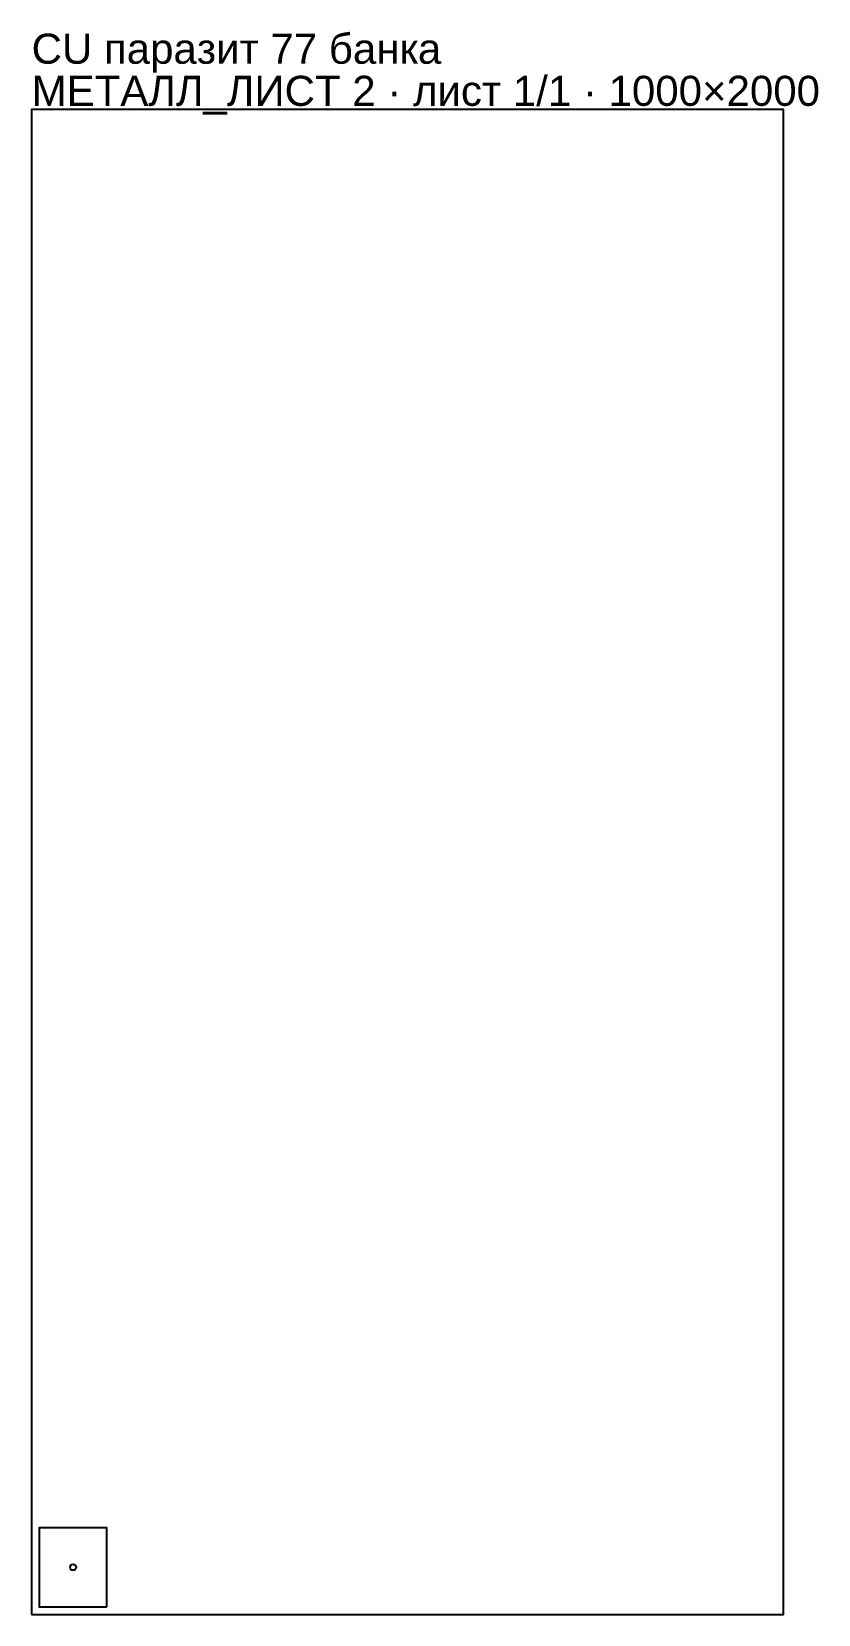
# Model space of a CAD drawing. Header units: millimetres. Extents: x 0 to 1046, y 0 to 2104.
import ezdxf

# ---------------------------------------------------------------- set-up
doc = ezdxf.new("R2010")
doc.units = ezdxf.units.MM
doc.layers.get('0').update_dxf_attribs({"linetype": 'CONTINUOUS'})
doc.layers.add('INFO', color=5, linetype='CONTINUOUS')
doc.styles.get("Standard").update_dxf_attribs({"font": 'arial.ttf'})

msp = doc.modelspace()

# ---------------------------------------------------------------- linework, layer by layer
for points in [[(0, 0), (1000, 0), (1000, 2000), (0, 2000)], [(100.162354, 9.999993), (100.162354, 114.999993), (10.000001, 114.999993), (10.000001, 9.999993)]]:
    msp.add_lwpolyline(points, close=True)
msp.add_circle((55.162354, 62.499993), 4)

# ---------------------------------------------------------------- texts
at = {"layer": 'INFO'}
for s, p in [('CU паразит 77 банка', (0, 2061)), ('МЕТАЛЛ_ЛИСТ 2 · лист 1/1 · 1000×2000', (0, 2005))]:
    msp.add_text(s, height=40, dxfattribs=at).set_placement(p)

doc.saveas('drawing.dxf')
